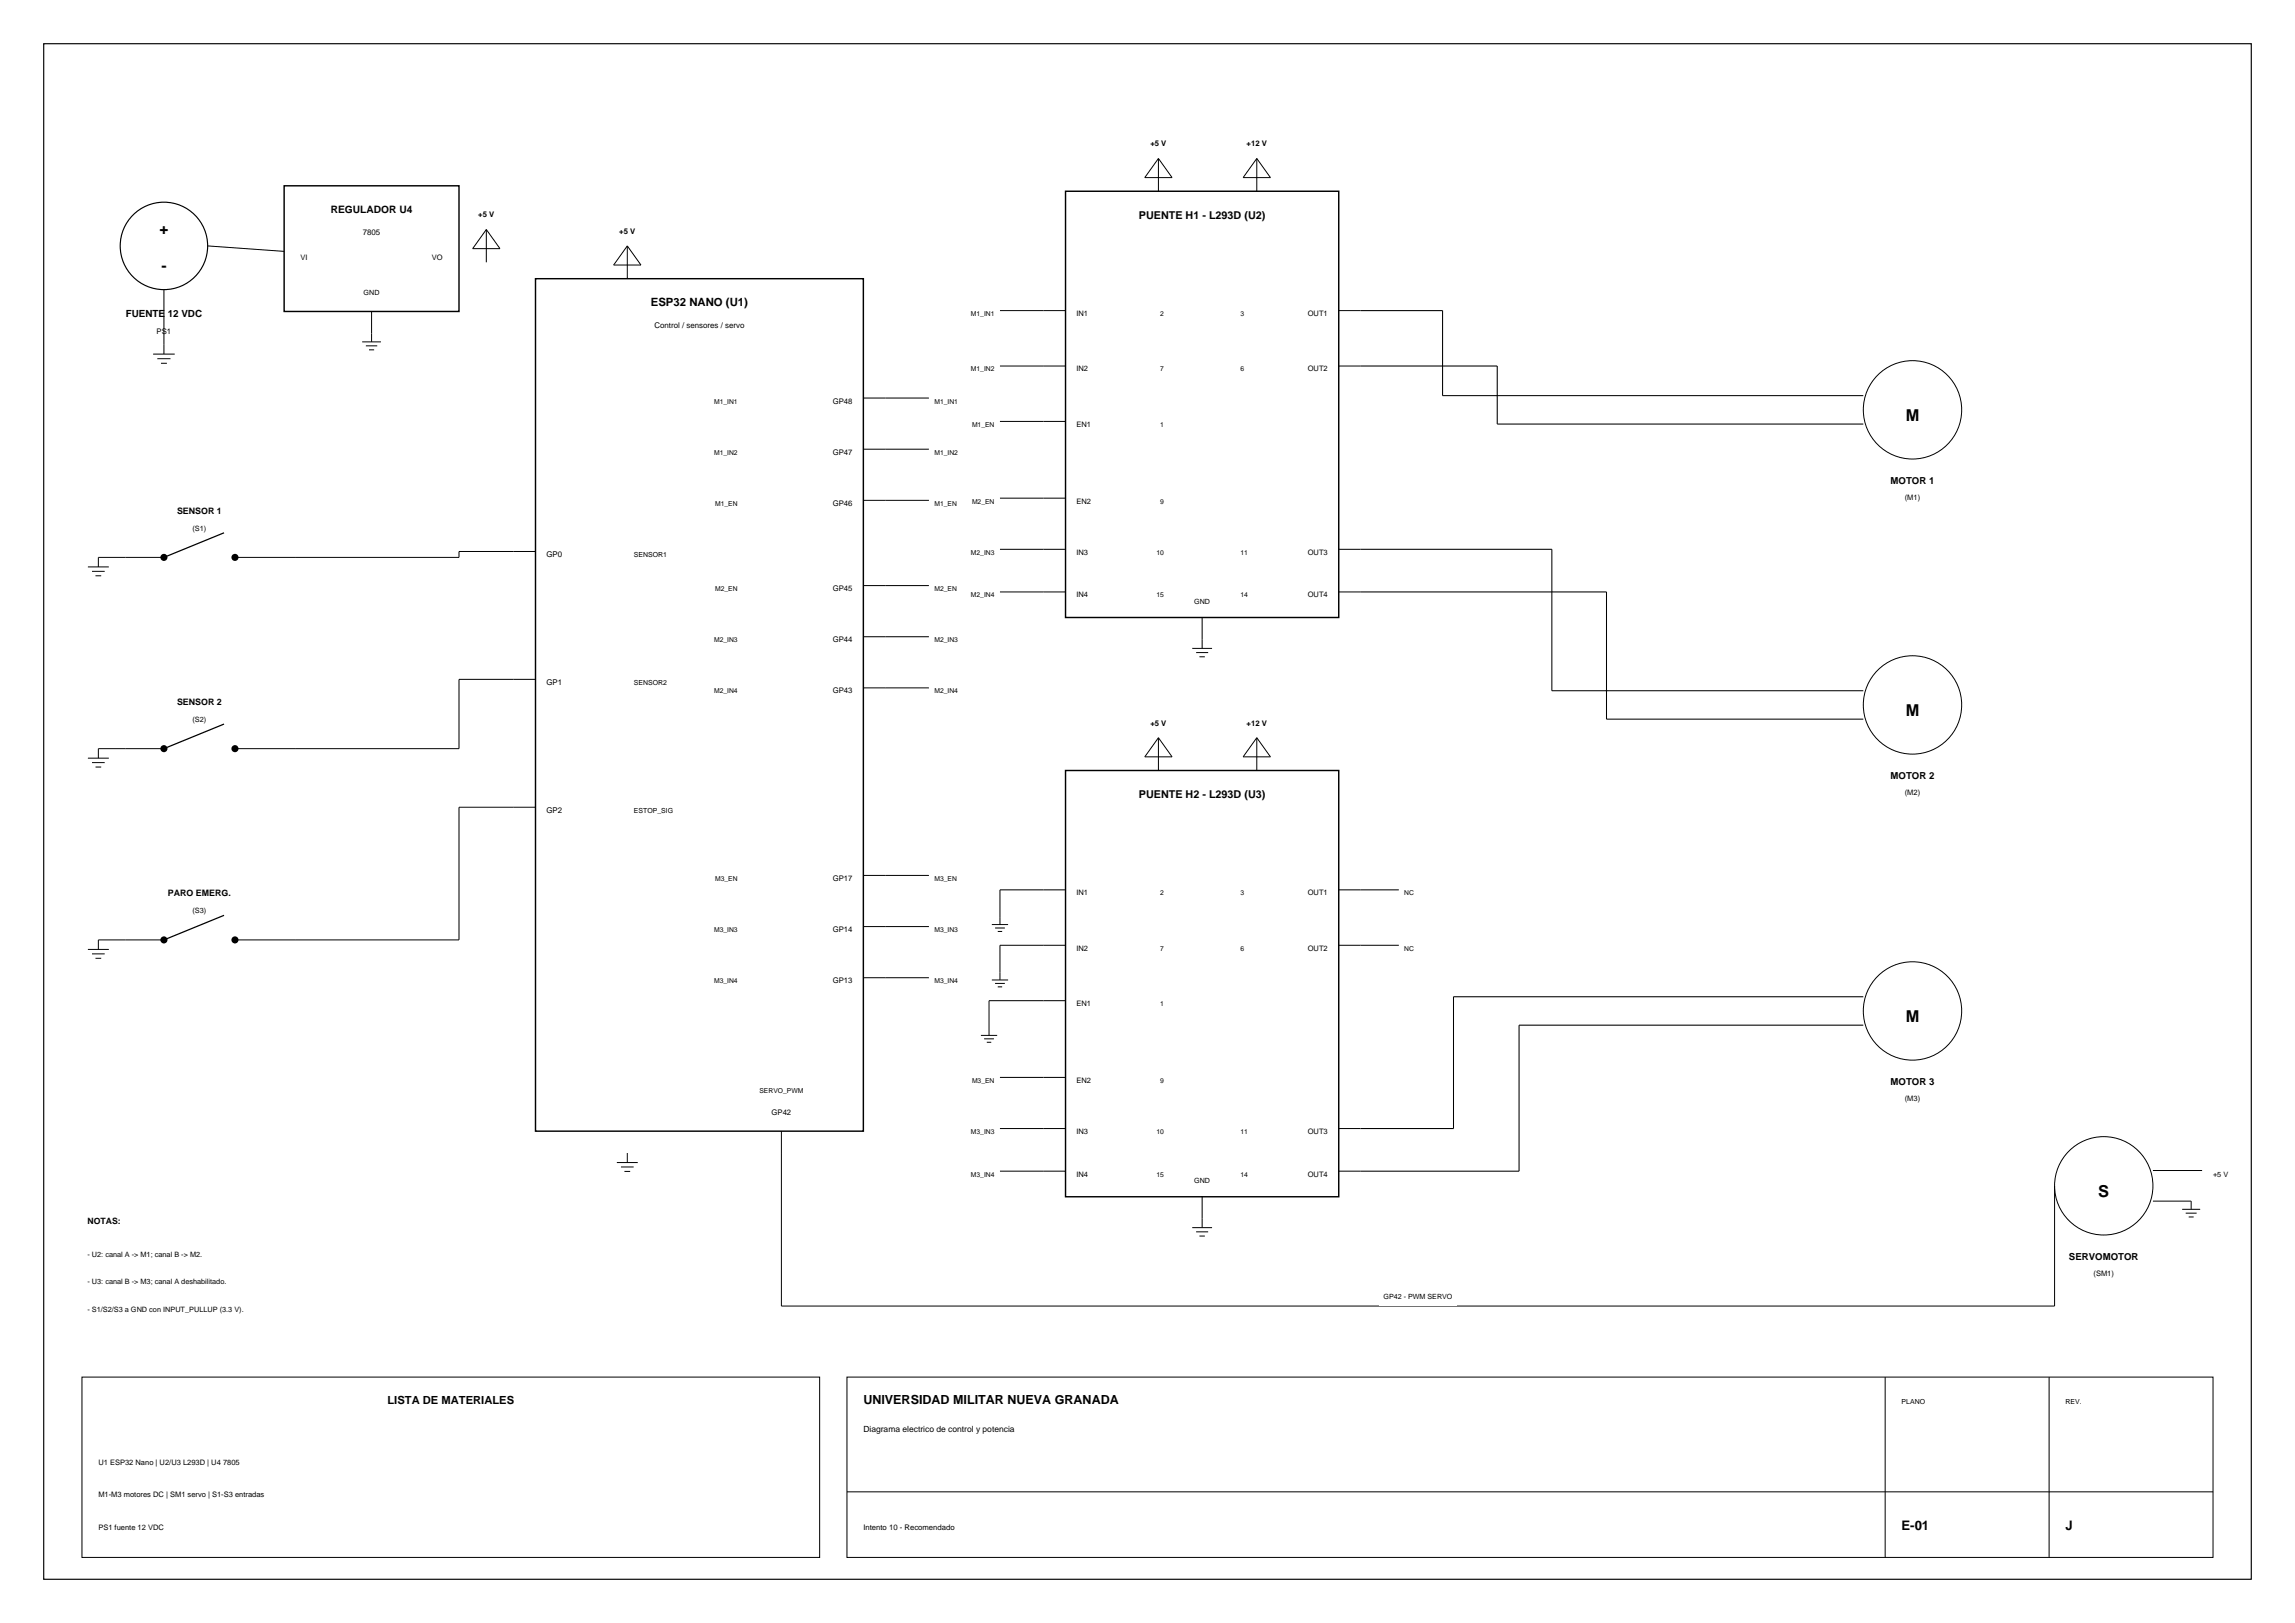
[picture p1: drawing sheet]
<svg xmlns="http://www.w3.org/2000/svg" width="420mm" height="297mm" viewBox="0 0 420 297" stroke-linecap="round" stroke-linejoin="round" font-family="sans-serif">
<defs><g id="words">
<g font-size="3">
<text x="348.8" y="77">M</text>
<text x="348.8" y="131">M</text>
<text x="348.8" y="187">M</text>
<text x="384" y="219">S</text>
</g>
<g font-size="2.8">
<text x="29.2" y="42.8">+</text>
<text x="29.5" y="49.6">-</text>
</g>
<g font-size="2.4">
<text x="348" y="280">E-01</text>
<text x="378" y="280">J</text>
</g>
<text font-size="2.3" x="158" y="257">UNIVERSIDAD MILITAR NUEVA GRANADA</text>
<text font-size="2.1" x="119.1" y="56">ESP32 NANO (U1)</text>
<g font-size="2">
<text x="208.4" y="40">PUENTE H1 - L293D (U2)</text>
<text x="208.4" y="146">PUENTE H2 - L293D (U3)</text>
<text x="70.9" y="257">LISTA DE MATERIALES</text>
</g>
<text font-size="1.9" x="60.5" y="39">REGULADOR U4</text>
<g font-size="1.8">
<text x="23" y="58">FUENTE 12 VDC</text>
<text x="346" y="88.5">MOTOR 1</text>
<text x="346" y="142.5">MOTOR 2</text>
<text x="346" y="198.5">MOTOR 3</text>
<text x="378.6" y="230.5">SERVOMOTOR</text>
</g>
<g font-size="1.6">
<text x="32.4" y="94">SENSOR 1</text>
<text x="32.4" y="129">SENSOR 2</text>
<text x="30.7" y="164">PARO EMERG.</text>
<text x="16" y="224">NOTAS:</text>
<text x="158" y="262">Diagrama electrico de control y potencia</text>
</g>
<g font-size="1.4">
<text x="210.5" y="26.8">+5 V</text>
<text x="228.1" y="26.8">+12 V</text>
<text x="87.5" y="39.8">+5 V</text>
<text x="55" y="47.5">VI</text>
<text x="66.4" y="43">7805</text>
<text x="79" y="47.5">VO</text>
<text x="113.3" y="42.8">+5 V</text>
<text x="197" y="57.8">IN1</text>
<text x="239.3" y="57.8">OUT1</text>
<text x="28.7" y="61.2">PS1</text>
<text x="119.8" y="60">Control / sensores / servo</text>
<text x="197" y="68">IN2</text>
<text x="239.3" y="68">OUT2</text>
<text x="152.4" y="73.8">GP48</text>
<text x="152.4" y="83.2">GP47</text>
<text x="197" y="78.1">EN1</text>
<text x="152.4" y="92.6">GP46</text>
<text x="197" y="92.2">EN2</text>
<text x="348.6" y="91.5">(M1)</text>
<text x="100" y="101.9">GP0</text>
<text x="197" y="101.5">IN3</text>
<text x="239.3" y="101.5">OUT3</text>
<text x="152.4" y="108.2">GP45</text>
<text x="197" y="109.3">IN4</text>
<text x="239.3" y="109.3">OUT4</text>
<text x="152.4" y="117.5">GP44</text>
<text x="100" y="125.3">GP1</text>
<text x="152.4" y="126.9">GP43</text>
<text x="210.5" y="132.8">+5 V</text>
<text x="228.1" y="132.8">+12 V</text>
<text x="100" y="148.7">GP2</text>
<text x="348.6" y="145.5">(M2)</text>
<text x="152.4" y="161.2">GP17</text>
<text x="197" y="163.8">IN1</text>
<text x="239.3" y="163.8">OUT1</text>
<text x="152.4" y="170.6">GP14</text>
<text x="197" y="174">IN2</text>
<text x="239.3" y="174">OUT2</text>
<text x="152.4" y="179.9">GP13</text>
<text x="197" y="184.1">EN1</text>
<text x="197" y="198.2">EN2</text>
<text x="348.6" y="201.5">(M3)</text>
<text x="141.2" y="204">GP42</text>
<text x="197" y="207.5">IN3</text>
<text x="239.3" y="207.5">OUT3</text>
<text x="197" y="215.3">IN4</text>
<text x="239.3" y="215.3">OUT4</text>
<text x="383.1" y="233.5">(SM1)</text>
<text x="18" y="268">U1 ESP32 Nano | U2/U3 L293D | U4 7805</text>
<text x="18" y="274">M1-M3 motores DC | SM1 servo | S1-S3 entradas</text>
<text x="18" y="280">PS1 fuente 12 VDC</text>
<text x="158" y="280">Intento 10 - Recomendado</text>
</g>
<g font-size="1.3">
<text x="66.5" y="54">GND</text>
<text x="35.2" y="97.1">(S1)</text>
<text x="116" y="101.9">SENSOR1</text>
<text x="218.5" y="110.5">GND</text>
<text x="116" y="125.3">SENSOR2</text>
<text x="35.2" y="132.1">(S2)</text>
<text x="116" y="148.7">ESTOP_SIG</text>
<text x="35.2" y="167.1">(S3)</text>
<text x="405" y="215.4">+5 V</text>
<text x="218.5" y="216.5">GND</text>
<text x="16" y="230">- U2: canal A -&gt; M1; canal B -&gt; M2.</text>
<text x="16" y="235">- U3: canal B -&gt; M3; canal A deshabilitado.</text>
<text x="253.2" y="237.8">GP42 - PWM SERVO</text>
<text x="16" y="240">- S1/S2/S3 a GND con INPUT_PULLUP (3.3 V).</text>
<text x="348" y="257">PLANO</text>
<text x="378" y="257">REV.</text>
</g>
<g font-size="1.2">
<text x="177.7" y="57.8">M1_IN1</text>
<text x="212.3" y="57.8">2</text>
<text x="227" y="57.8">3</text>
<text x="177.7" y="68">M1_IN2</text>
<text x="212.3" y="68">7</text>
<text x="227" y="68">6</text>
<text x="130.7" y="73.8">M1_IN1</text>
<text x="171" y="73.8">M1_IN1</text>
<text x="130.7" y="83.2">M1_IN2</text>
<text x="171" y="83.2">M1_IN2</text>
<text x="177.9" y="78.1">M1_EN</text>
<text x="212.3" y="78.1">1</text>
<text x="130.9" y="92.6">M1_EN</text>
<text x="171" y="92.6">M1_EN</text>
<text x="177.9" y="92.2">M2_EN</text>
<text x="212.3" y="92.2">9</text>
<text x="177.7" y="101.5">M2_IN3</text>
<text x="211.6" y="101.5">10</text>
<text x="227" y="101.5">11</text>
<text x="130.9" y="108.2">M2_EN</text>
<text x="171" y="108.2">M2_EN</text>
<text x="177.7" y="109.3">M2_IN4</text>
<text x="211.6" y="109.3">15</text>
<text x="227" y="109.3">14</text>
<text x="130.7" y="117.5">M2_IN3</text>
<text x="171" y="117.5">M2_IN3</text>
<text x="130.7" y="126.9">M2_IN4</text>
<text x="171" y="126.9">M2_IN4</text>
<text x="130.9" y="161.2">M3_EN</text>
<text x="171" y="161.2">M3_EN</text>
<text x="212.3" y="163.8">2</text>
<text x="227" y="163.8">3</text>
<text x="257" y="163.8">NC</text>
<text x="130.7" y="170.6">M3_IN3</text>
<text x="171" y="170.6">M3_IN3</text>
<text x="212.3" y="174">7</text>
<text x="227" y="174">6</text>
<text x="257" y="174">NC</text>
<text x="130.7" y="179.9">M3_IN4</text>
<text x="171" y="179.9">M3_IN4</text>
<text x="212.3" y="184.1">1</text>
<text x="139" y="200">SERVO_PWM</text>
<text x="177.9" y="198.2">M3_EN</text>
<text x="212.3" y="198.2">9</text>
<text x="177.7" y="207.5">M3_IN3</text>
<text x="211.6" y="207.5">10</text>
<text x="227" y="207.5">11</text>
<text x="177.7" y="215.3">M3_IN4</text>
<text x="211.6" y="215.3">15</text>
<text x="227" y="215.3">14</text>
</g>
</g></defs>
<g fill="none" stroke="#000" stroke-width=".21">
<path d="M8 8h404v281h-404z"/>
<circle cx="30" cy="45" r="8"/>
</g>
<path d="M52 34h32v23h-32z" fill-rule="evenodd" fill="#fff" stroke="#000" stroke-width=".26"/>
<path d="M30 53v11.8M38 45l14 1M68 57v5.6M89 42v6M89 42l2.5 3.5h-5zM28 64.8h4M28.8 65.6h2.4M29.5 66.5h1M66.3 62.6h3.4M67 63.3h2M67.5 64h1" fill="none" stroke="#000" stroke-width=".18"/>
<path d="M98 51h60v156h-60z" fill-rule="evenodd" fill="#fff" stroke="#000" stroke-width=".26"/>
<g fill="none" stroke="#000" stroke-width=".18">
<path d="M114.8 45v6M114.8 45l2.5 3.5h-5zM158 72.8h4M158 82.2h4M158 91.6h4M16.1 103.7h3.8M16.8 104.6h2.4M17.5 105.4h1M30 102h-12v1.7M98 100.9h-14v1.1h-41M158 107.2h4M158 116.5h4"/>
<path d="M16.1 138.7h3.8M16.8 139.6h2.4M30 137h-12v1.7M98 124.3h-14v12.7h-41M158 125.9h4M17.5 140.4h1M98 147.7h-14v24.3h-41M16.1 173.7h3.8M16.8 174.6h2.4M17.5 175.4h1M30 172h-12v1.7M158 160.2h4"/>
<path d="M158 169.6h4M158 178.9h4M112.9 212.7h3.8M113.6 213.6h2.4M114.3 214.4h1M114.8 211v1.7M143 207v4"/>
</g>
<g fill="#000">
<circle cx="30" cy="102" r=".65"/>
<circle cx="43" cy="102" r=".65"/>
<circle cx="30" cy="137" r=".65"/>
<circle cx="43" cy="137" r=".65"/>
<circle cx="30" cy="172" r=".65"/>
<circle cx="43" cy="172" r=".65"/>
</g>
<path d="M41 97.5l-11 4.5M41 132.5l-11 4.5M41 167.5l-11 4.5" fill="none" stroke="#000" stroke-width=".23"/>
<path d="M195 35h50v78h-50z" fill-rule="evenodd" fill="#fff" stroke="#000" stroke-width=".26"/>
<g fill="none" stroke="#000" stroke-width=".18">
<path d="M212 29v6M212 29l2.5 3.5h-5zM230 29l2.5 3.5h-5zM230 29v6M191 56.8h4M245 56.8h4M191 67h4M191 77.1h4M245 67h4M191 91.2h4M191 100.5h4M191 108.3h4"/>
<path d="M218.2 118.6h3.6M218.9 119.4h2.2M220 113v5.6M245 100.5h4M245 108.3h4M219.5 120.2h1"/>
</g>
<path d="M195 141h50v78h-50z" fill-rule="evenodd" fill="#fff" stroke="#000" stroke-width=".26"/>
<g fill="none" stroke="#000" stroke-width=".18">
<path d="M183 56.8h8M162 72.8h8M183 67h8M183 77.1h8M162 82.2h8M162 91.6h8M183 91.2h8M162 107.2h8M162 116.5h8M183 100.5h8M183 108.3h8M162 125.9h8"/>
<path d="M212 135v6M212 135l2.5 3.5h-5zM230 135l2.5 3.5h-5zM230 135v6M162 160.2h8M162 169.6h8M162 178.9h8M181.5 169.2h3M181.5 179.3h3M182.1 169.8h1.8M182.1 180h1.8M182.6 170.5h.8"/>
<path d="M195 162.8h-12v6.4M195 173h-12v6.3M245 162.8h11M245 173h11M179.5 189.5h3M180.1 190.1h1.8M180.6 190.7h.8M182.6 180.6h.8M183 197.2h12M195 183.1h-14v6.4M143 211v28h233v-22M183 206.5h12"/>
<path d="M183 214.3h12M220 219v5.7M245 206.5h4M245 214.3h4M218.2 224.7h3.6M218.9 225.4h2.2M219.5 226.2h1"/>
<circle cx="350" cy="75" r="9"/>
<circle cx="350" cy="129" r="9"/>
<circle cx="350" cy="185" r="9"/>
<circle cx="385" cy="217" r="9"/>
</g>
<path d="M249 56.8h15v15.6h77M249 67h25v10.6h67M249 100.5h35v25.9h57M249 108.3h45v23.3h47M341 182.4h-75v24.1h-17M341 187.6h-63v26.7h-29" fill="none" stroke="#000" stroke-width=".19"/>
<path d="M252.4 235.1h14.2v3.8h-14.2z" fill-rule="evenodd" fill="#fff"/>
<path d="M394 214.2h9M394 219.8h7v1.5M399.4 221.3h3.2M400 222h2M400.5 222.7h1M15 252h135v33h-135zM155 252h250v33h-250zM345 252v33M375 252v33M155 273h250" fill="none" stroke="#000" stroke-width=".18"/>
<use href="#words"/>
</svg>
